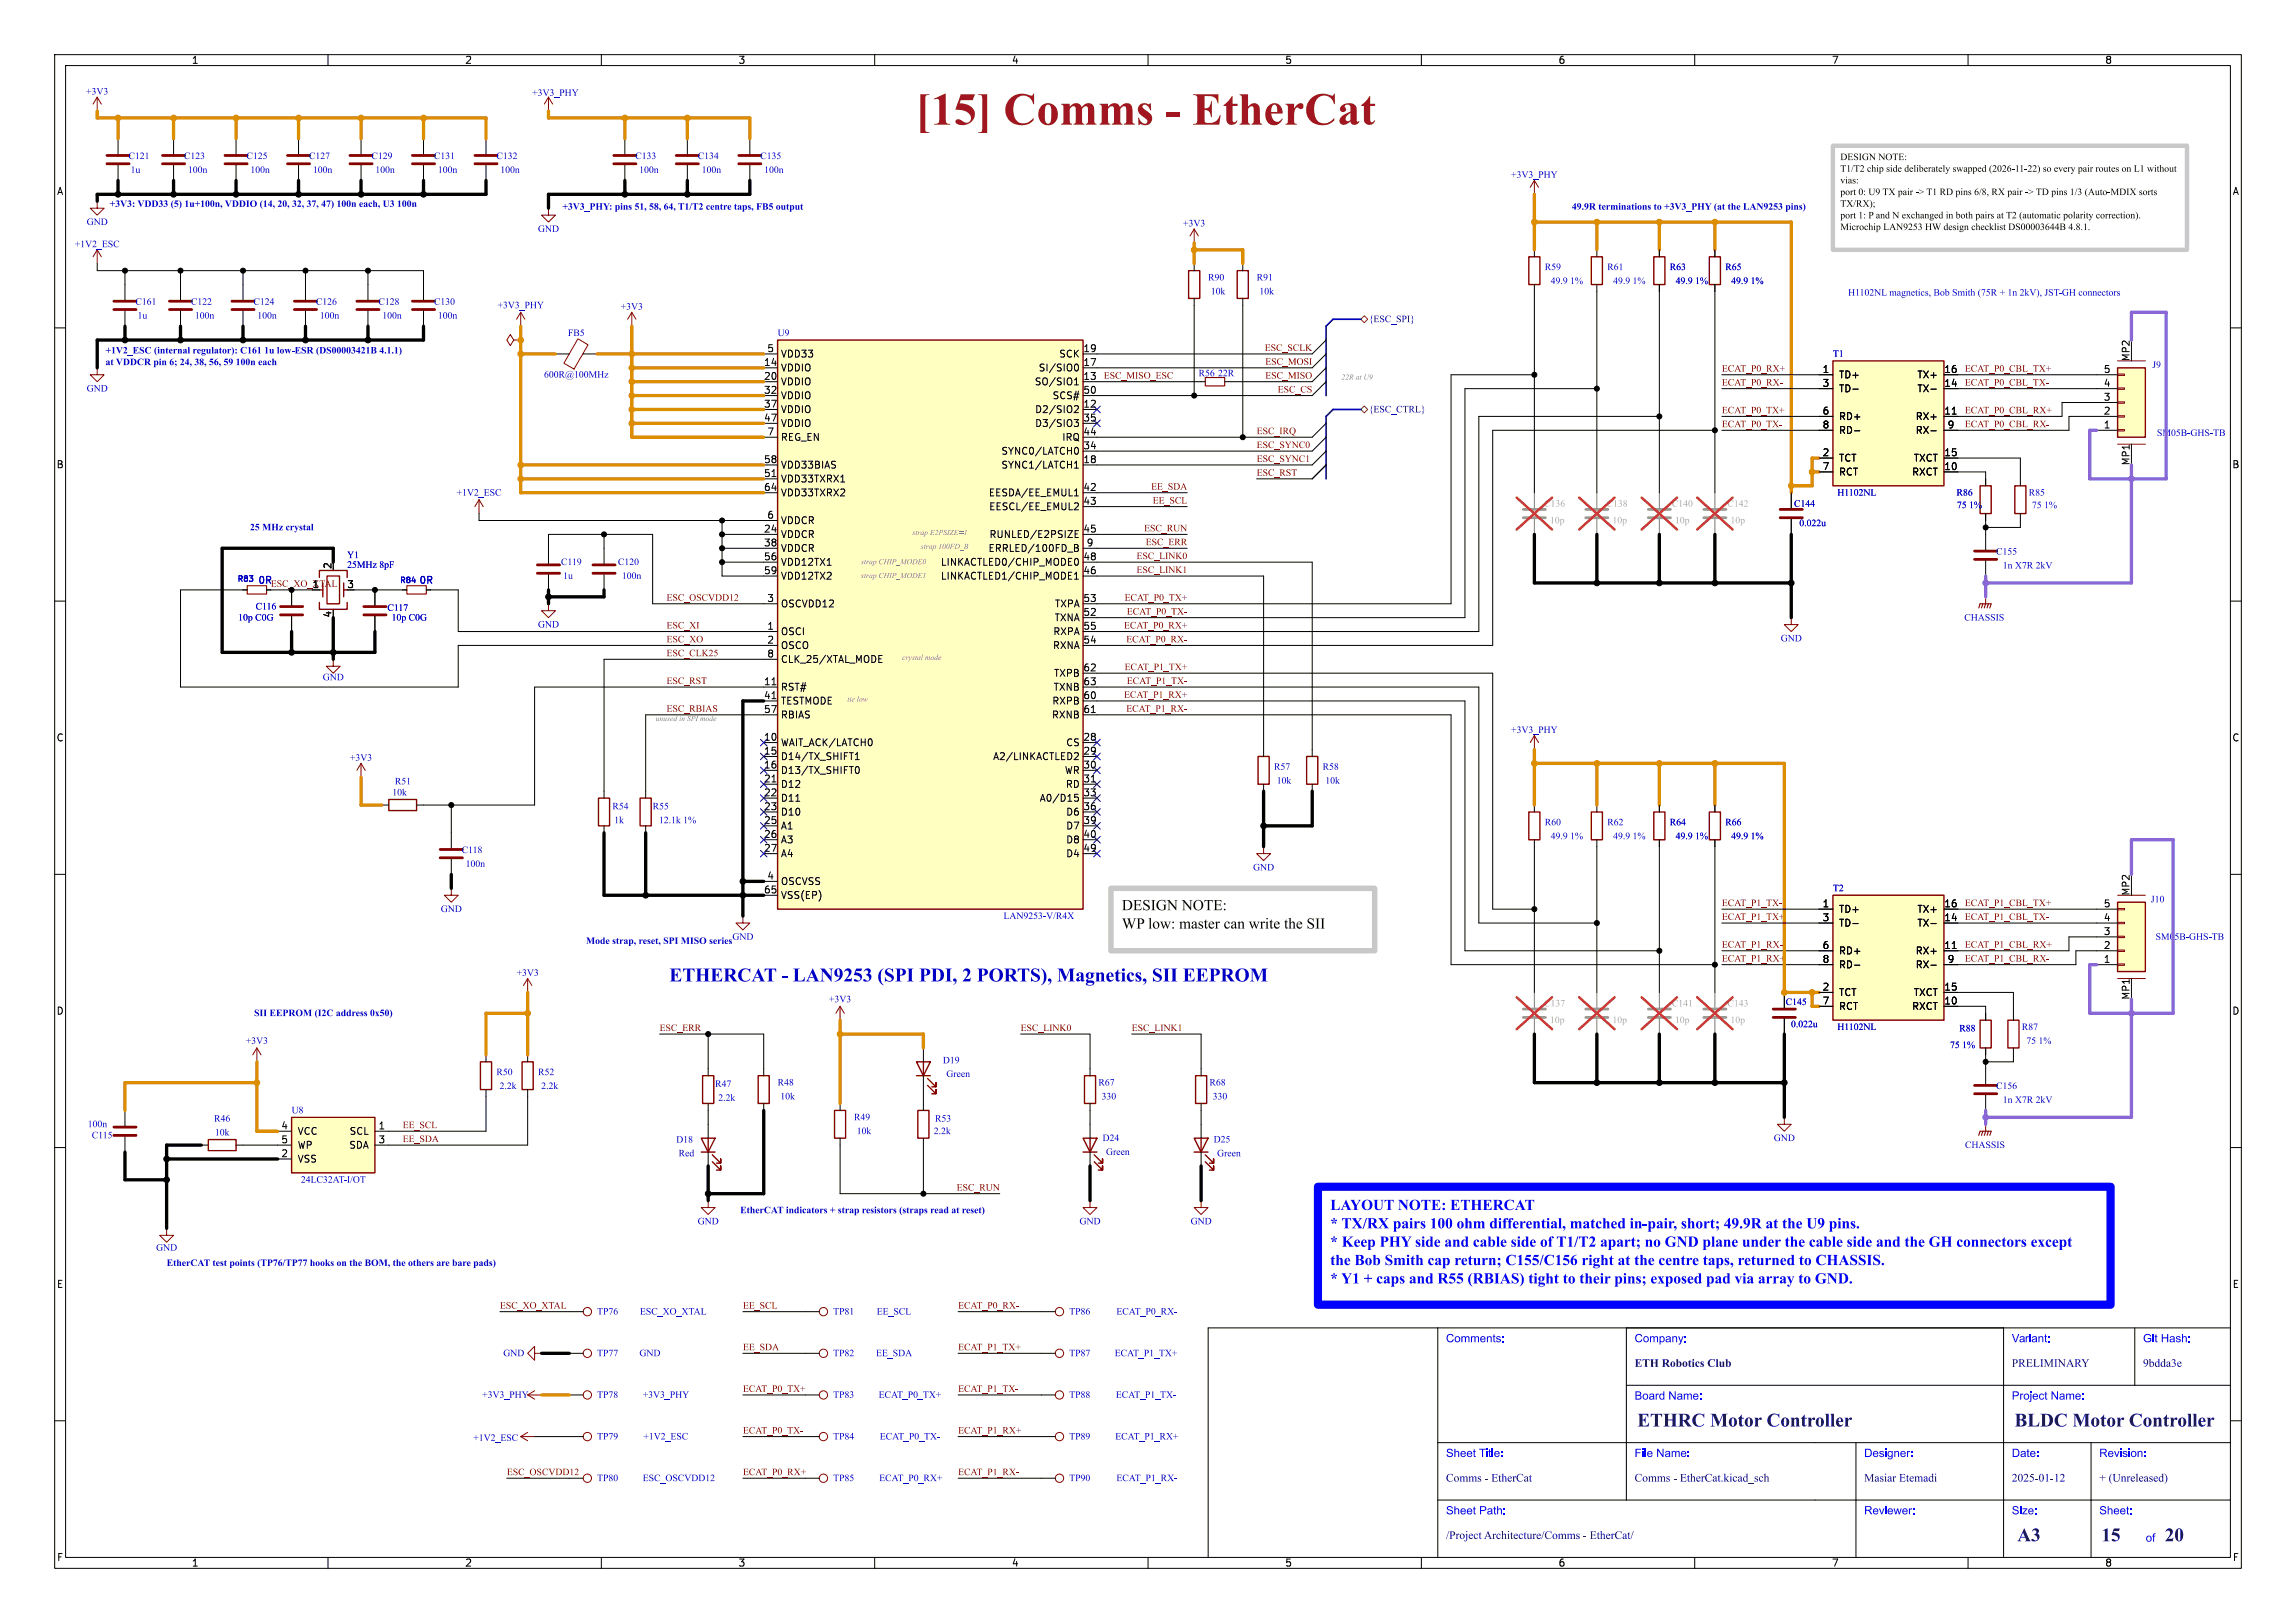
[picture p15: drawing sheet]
<svg xmlns="http://www.w3.org/2000/svg" width="420mm" height="297mm" viewBox="0 0 420 297" stroke-linecap="round" stroke-linejoin="round" font-family="sans-serif">
<defs><g id="words">
<text font-size="8.4" fill="#a21622" x="167.5" y="25">[15]Comms- EtherCat</text>
<text font-size="3.5" fill="#0000c2" x="122.4" y="180">ETHERCAT - LAN9253(SPI PDI, 2 PORTS),Magnetics,SII EEPROM</text>
<g font-size="3.5" fill="#00007f">
<text x="299.5" y="261.9">ETHRC Motor Controller</text>
<text x="368.5" y="261.9">BLDC Motor Controller</text>
<text x="369" y="282.9">A3</text>
<text x="384.4" y="282.9">15</text>
<text x="396" y="282.9">20</text>
</g>
<g font-size="2.8">
<text x="205.2" y="167.7">DESIGNNOTE:</text>
<text x="205.2" y="171">WPlow: mastercanwrite theSII</text>
</g>
<g font-size="2.8" fill="#00f">
<text x="243.3" y="222.5">LAYOUT NOTE: ETHERCAT</text>
<text x="243.3" y="225.9">* TX/RX pairs100ohmdifferential,matchedin-pair,short;49.9Rat theU9 pins.</text>
<text x="243.3" y="229.3">* KeepPHY sideandcablesideofT1/T2 apart;noGND planeunderthecablesideandtheGH connectors</text>
<text x="243.3" y="232.6">theBobSmithcapreturn;C155/C156rightat thecentretaps,returnedtoCHASSIS.</text>
<text x="371.5" y="229.3">except</text>
<text x="243.3" y="236">* Y1 + capsandR55(RBIAS) tighttotheirpins;exposedpadviaarray toGND.</text>
</g>
<g font-size="2.1" fill="#00f">
<text x="264.5" y="246.2">Comments:</text>
<text x="299" y="246.2">Company:</text>
<text x="368" y="246.2">Variant:</text>
<text x="392" y="246.2">Git Hash:</text>
<text x="299" y="256.7">Board Name:</text>
<text x="368" y="256.7">Project Name:</text>
<text x="264.5" y="267.2">Sheet Title:</text>
<text x="299" y="267.2">File Name:</text>
<text x="341" y="267.2">Designer:</text>
<text x="368" y="267.2">Date:</text>
<text x="384" y="267.2">Revision:</text>
<text x="264.5" y="277.7">Sheet Path:</text>
<text x="341" y="277.7">Reviewer:</text>
<text x="368" y="277.7">Size:</text>
<text x="384" y="277.7">Sheet:</text>
<text x="392.5" y="282.7">of</text>
</g>
<g font-size="2.1" fill="#00007f">
<text x="299" y="250.7">ETH RoboticsClub</text>
<text x="368" y="250.7">PRELIMINARY</text>
<text x="392" y="250.7">9bdda3e</text>
<text x="264.5" y="271.7">Comms- EtherCat</text>
<text x="299" y="271.7">Comms- EtherCat.kicad_sch</text>
<text x="341" y="271.7">MasiarEtemadi</text>
<text x="368" y="271.7">2025-01-12</text>
<text x="384" y="271.7">+ (Unreleased)</text>
<text x="264.5" y="282.2">/ProjectArchitecture/Comms- EtherCat/</text>
</g>
<g font-size="1.8">
<text x="35" y="11.9">1</text>
<text x="85" y="11.9">2</text>
<text x="135" y="11.9">3</text>
<text x="185" y="11.9">4</text>
<text x="235" y="11.9">5</text>
<text x="285" y="11.9">6</text>
<text x="335" y="11.9">7</text>
<text x="385" y="11.9">8</text>
<text x="336.6" y="30">DESIGNNOTE:</text>
<text x="10.3" y="35.9">A</text>
<text x="336.6" y="32.1">T1/T2chipsidedeliberatelyswapped(2026-11-22)soeverypairroutesonL1 without</text>
<text x="336.6" y="34.3">vias:</text>
<text x="408.3" y="35.9">A</text>
<text x="336.6" y="36.4">port0: U9 TX pair-&gt; T1 RD pins6/8,RX pair-&gt; TD pins1/3(Auto-MDIX sorts</text>
<text x="336.6" y="38.5">TX/RX);</text>
<text x="336.6" y="40.7">port1: PandN exchangedin bothpairsatT2 (automaticpolaritycorrection).</text>
<text x="336.6" y="42.8">MicrochipLAN9253HW designchecklistDS00003644B4.8.1.</text>
<text x="140.3" y="64.5">5</text>
<text x="142.7" y="65.6">VDD33</text>
<text x="193.7" y="65.6">SCK</text>
<text x="198.1" y="64.5">19</text>
<text x="139.7" y="67.1">14</text>
<text x="139.7" y="69.6">20</text>
<text x="142.7" y="68.2">VDDIO</text>
<text x="142.7" y="70.7">VDDIO</text>
<text x="189.2" y="70.7">SO/SIO1</text>
<text x="189.9" y="68.2">SI/SIO0</text>
<text x="198.1" y="67.1">17</text>
<text x="198.1" y="69.6">13</text>
<text x="333.3" y="68.3">1</text>
<text x="333.3" y="70.9">3</text>
<text x="336.3" y="69.4">TD+</text>
<text x="336.3" y="72">TD-</text>
<text x="350.6" y="69.4">TX+</text>
<text x="350.6" y="72">TX-</text>
<text x="355.6" y="68.3">16</text>
<text x="355.6" y="70.9">14</text>
<text x="384.7" y="70.9">4</text>
<text x="384.7" y="68.3">5</text>
<text x="389.6" y="66.2" transform="rotate(-90 389.6 66.2)">MP2</text>
<text x="139.7" y="72.1">32</text>
<text x="139.7" y="74.7">37</text>
<text x="139.7" y="77.2">47</text>
<text x="142.7" y="73.3">VDDIO</text>
<text x="142.7" y="75.8">VDDIO</text>
<text x="189.2" y="75.8">D2/SIO2</text>
<text x="192.4" y="73.3">SCS#</text>
<text x="198.1" y="72.1">50</text>
<text x="198.1" y="74.7">12</text>
<text x="198.1" y="77.2">35</text>
<text x="333.3" y="75.9">6</text>
<text x="336.3" y="77.1">RD+</text>
<text x="350.3" y="77.1">RX+</text>
<text x="355.6" y="75.9">11</text>
<text x="384.7" y="75.9">2</text>
<text x="384.7" y="73.4">3</text>
<text x="140.3" y="79.8">7</text>
<text x="142.7" y="78.3">VDDIO</text>
<text x="142.7" y="80.9">REG_EN</text>
<text x="183.1" y="83.4">SYNC0/LATCH0</text>
<text x="189.2" y="78.3">D3/SIO3</text>
<text x="194.2" y="80.9">IRQ</text>
<text x="198.1" y="79.8">44</text>
<text x="198.1" y="82.3">34</text>
<text x="333.3" y="78.5">8</text>
<text x="333.3" y="83.6">2</text>
<text x="336.3" y="79.6">RD-</text>
<text x="350.3" y="79.6">RX-</text>
<text x="355.6" y="83.6">15</text>
<text x="356.2" y="78.5">9</text>
<text x="384.7" y="78.5">1</text>
<text x="10.3" y="85.9">B</text>
<text x="139.7" y="84.8">58</text>
<text x="139.7" y="87.4">51</text>
<text x="139.7" y="89.9">64</text>
<text x="142.7" y="86">VDD33BIAS</text>
<text x="142.7" y="88.5">VDD33TXRX1</text>
<text x="183.1" y="86">SYNC1/LATCH1</text>
<text x="198.1" y="84.8">18</text>
<text x="198.1" y="89.9">42</text>
<text x="333.3" y="86.1">7</text>
<text x="336.3" y="84.7">TCT</text>
<text x="336.3" y="87.2">RCT</text>
<text x="349.7" y="87.2">RXCT</text>
<text x="350" y="84.7">TXCT</text>
<text x="355.6" y="86.1">10</text>
<text x="389.6" y="85.3" transform="rotate(-90 389.6 85.3)">MP1</text>
<text x="408.2" y="85.9">B</text>
<text x="140.3" y="95">6</text>
<text x="142.7" y="91">VDD33TXRX2</text>
<text x="180.8" y="91">EESDA/EE_EMUL1</text>
<text x="180.8" y="93.6">EESCL/EE_EMUL2</text>
<text x="198.1" y="92.5">43</text>
<text x="139.7" y="97.5">24</text>
<text x="139.7" y="100.1">38</text>
<text x="142.7" y="96.1">VDDCR</text>
<text x="142.7" y="98.7">VDDCR</text>
<text x="142.7" y="101.2">VDDCR</text>
<text x="180.7" y="101.2">ERRLED/100FD_B</text>
<text x="180.9" y="98.7">RUNLED/E2PSIZE</text>
<text x="198.1" y="97.5">45</text>
<text x="198.7" y="100.1">9</text>
<text x="49.5" y="107.6">ESC_XO_XTAL</text>
<text x="57.1" y="107.7">1</text>
<text x="60.7" y="104.2" transform="rotate(-90 60.7 104.2)">2</text>
<text x="63.4" y="107.7">3</text>
<text x="139.7" y="102.6">56</text>
<text x="139.7" y="105.2">59</text>
<text x="142.7" y="103.7">VDD12TX1</text>
<text x="142.7" y="106.3">VDD12TX2</text>
<text x="172" y="103.7">LINKACTLED0/CHIP_MODE0</text>
<text x="172" y="106.3">LINKACTLED1/CHIP_MODE1</text>
<text x="198.1" y="102.6">48</text>
<text x="198.1" y="105.2">46</text>
<text x="60.7" y="113.1" transform="rotate(-90 60.7 113.1)">4</text>
<text x="140.3" y="110.2">3</text>
<text x="142.7" y="111.4">OSCVDD12</text>
<text x="192.8" y="113.9">TXNA</text>
<text x="192.9" y="111.4">TXPA</text>
<text x="198.1" y="110.2">53</text>
<text x="198.1" y="112.8">52</text>
<text x="140.3" y="115.3">1</text>
<text x="140.3" y="117.9">2</text>
<text x="142.7" y="116.4">OSCI</text>
<text x="142.7" y="119">OSCO</text>
<text x="192.5" y="119">RXNA</text>
<text x="192.6" y="116.4">RXPA</text>
<text x="198.1" y="115.3">55</text>
<text x="198.1" y="117.9">54</text>
<text x="139.7" y="125.5">11</text>
<text x="140.3" y="120.4">8</text>
<text x="142.7" y="121.5">CLK_25/XTAL_MODE</text>
<text x="192.7" y="124.1">TXPB</text>
<text x="198.1" y="122.9">62</text>
<text x="198.1" y="125.5">63</text>
<text x="139.7" y="128">41</text>
<text x="139.7" y="130.6">57</text>
<text x="142.7" y="126.6">RST#</text>
<text x="142.7" y="129.1">TESTMODE</text>
<text x="142.7" y="131.7">RBIAS</text>
<text x="192.3" y="131.7">RXNB</text>
<text x="192.4" y="129.1">RXPB</text>
<text x="192.6" y="126.6">TXNB</text>
<text x="198.1" y="128">60</text>
<text x="198.1" y="130.6">61</text>
<text x="10.3" y="135.9">C</text>
<text x="139.7" y="135.6">10</text>
<text x="142.7" y="136.8">WAIT_ACK/LATCH0</text>
<text x="194.9" y="136.8">CS</text>
<text x="198.1" y="135.6">28</text>
<text x="408.2" y="135.9">C</text>
<text x="139.7" y="138.2">15</text>
<text x="139.7" y="140.7">16</text>
<text x="139.7" y="143.3">21</text>
<text x="142.7" y="139.3">D14/TX_SHIFT1</text>
<text x="142.7" y="141.8">D13/TX_SHIFT0</text>
<text x="181.6" y="139.3">A2/LINKACTLED2</text>
<text x="194.7" y="141.8">WR</text>
<text x="198.1" y="138.2">29</text>
<text x="198.1" y="140.7">30</text>
<text x="198.1" y="143.3">31</text>
<text x="139.7" y="145.8">22</text>
<text x="139.7" y="148.3">23</text>
<text x="142.7" y="144.4">D12</text>
<text x="142.7" y="146.9">D11</text>
<text x="142.7" y="149.5">D10</text>
<text x="190.1" y="146.9">A0/D15</text>
<text x="194.9" y="144.4">RD</text>
<text x="194.9" y="149.5">D6</text>
<text x="198.1" y="145.8">33</text>
<text x="198.1" y="148.3">36</text>
<text x="139.7" y="150.9">25</text>
<text x="139.7" y="153.4">26</text>
<text x="139.7" y="156">27</text>
<text x="142.7" y="152">A1</text>
<text x="142.7" y="154.5">A3</text>
<text x="194.9" y="152">D7</text>
<text x="194.9" y="154.5">D8</text>
<text x="198.1" y="150.9">39</text>
<text x="198.1" y="153.4">40</text>
<text x="198.1" y="156">49</text>
<text x="140.3" y="161">4</text>
<text x="142.7" y="157.1">A4</text>
<text x="194.9" y="157.1">D4</text>
<text x="139.7" y="163.6">65</text>
<text x="142.7" y="162.2">OSCVSS</text>
<text x="142.7" y="164.7">VSS(EP)</text>
<text x="333.3" y="166.1">1</text>
<text x="336.3" y="167.2">TD+</text>
<text x="350.6" y="167.2">TX+</text>
<text x="355.6" y="166.1">16</text>
<text x="384.7" y="166.1">5</text>
<text x="389.6" y="164" transform="rotate(-90 389.6 164)">MP2</text>
<text x="333.3" y="168.7">3</text>
<text x="333.3" y="173.7">6</text>
<text x="336.3" y="169.8">TD-</text>
<text x="350.6" y="169.8">TX-</text>
<text x="355.6" y="168.7">14</text>
<text x="355.6" y="173.7">11</text>
<text x="384.7" y="173.7">2</text>
<text x="384.7" y="171.2">3</text>
<text x="384.7" y="168.7">4</text>
<text x="333.3" y="176.3">8</text>
<text x="336.3" y="174.9">RD+</text>
<text x="336.3" y="177.4">RD-</text>
<text x="350.3" y="174.9">RX+</text>
<text x="350.3" y="177.4">RX-</text>
<text x="356.2" y="176.3">9</text>
<text x="384.7" y="176.3">1</text>
<text x="10.3" y="185.9">D</text>
<text x="333.3" y="181.4">2</text>
<text x="333.3" y="183.9">7</text>
<text x="336.3" y="182.5">TCT</text>
<text x="336.3" y="185">RCT</text>
<text x="349.7" y="185">RXCT</text>
<text x="350" y="182.5">TXCT</text>
<text x="355.6" y="181.4">15</text>
<text x="355.6" y="183.9">10</text>
<text x="389.6" y="183" transform="rotate(-90 389.6 183)">MP1</text>
<text x="408.2" y="185.9">D</text>
<text x="51.4" y="206.8">4</text>
<text x="51.4" y="209.3">5</text>
<text x="54.4" y="207.9">VCC</text>
<text x="63.9" y="207.9">SCL</text>
<text x="69.1" y="206.8">1</text>
<text x="69.1" y="209.3">3</text>
<text x="51.4" y="211.8">2</text>
<text x="54.4" y="210.4">WP</text>
<text x="54.4" y="213">VSS</text>
<text x="63.8" y="210.4">SDA</text>
<text x="10.3" y="235.9">E</text>
<text x="408.3" y="235.9">E</text>
<text x="10.3" y="285.9">F</text>
<text x="35" y="286.9">1</text>
<text x="85" y="286.9">2</text>
<text x="135" y="286.9">3</text>
<text x="185" y="286.9">4</text>
<text x="235" y="286.9">5</text>
<text x="285" y="286.9">6</text>
<text x="335" y="286.9">7</text>
<text x="385" y="286.9">8</text>
<text x="408.3" y="285.9">F</text>
</g>
<g font-size="1.8" fill="#0000c2">
<text x="15.7" y="17.8">+3V3</text>
<text x="97.3" y="18">+3V3_PHY</text>
<text x="23.5" y="29.6">C121</text>
<text x="33.6" y="29.6">C123</text>
<text x="45.1" y="29.6">C125</text>
<text x="56.5" y="29.6">C127</text>
<text x="67.9" y="29.6">C129</text>
<text x="79.4" y="29.6">C131</text>
<text x="90.8" y="29.6">C132</text>
<text x="116.2" y="29.6">C133</text>
<text x="127.6" y="29.6">C134</text>
<text x="139.1" y="29.6">C135</text>
<text x="23.9" y="32.1">1u</text>
<text x="34.4" y="32.1">100n</text>
<text x="45.8" y="32.1">100n</text>
<text x="57.2" y="32.1">100n</text>
<text x="68.7" y="32.1">100n</text>
<text x="80.1" y="32.1">100n</text>
<text x="91.5" y="32.1">100n</text>
<text x="116.9" y="32.1">100n</text>
<text x="128.4" y="32.1">100n</text>
<text x="139.8" y="32.1">100n</text>
<text x="276.4" y="33">+3V3_PHY</text>
<text x="15.9" y="41.6">GND</text>
<text x="20.1" y="38.1">+3V3: VDD33 (5) 1u+100n,VDDIO (14,20,32,37,47)100neach,U3</text>
<text x="72.7" y="38.1">100n</text>
<text x="102.9" y="38.6">+3V3_PHY:pins51,58,64,T1/T2 centretaps,FB5output</text>
<text x="216.4" y="41.9">+3V3</text>
<text x="287.5" y="38.6">49.9Rterminationsto+3V3_PHY(at theLAN9253pins)</text>
<text x="13.7" y="45.7">+1V2_ESC</text>
<text x="98.4" y="42.9">GND</text>
<text x="221" y="51.8">R90</text>
<text x="229.9" y="51.8">R91</text>
<text x="282.6" y="49.9">R59</text>
<text x="283.7" y="52.4">49.91%</text>
<text x="294" y="49.9">R61</text>
<text x="295.1" y="52.4">49.91%</text>
<text x="305.4" y="49.9">R63</text>
<text x="306.5" y="52.4">49.91%</text>
<text x="315.6" y="49.9">R65</text>
<text x="316.7" y="52.4">49.91%</text>
<text x="24.8" y="56.2">C161</text>
<text x="25.2" y="58.8">1u</text>
<text x="34.9" y="56.2">C122</text>
<text x="35.6" y="58.8">100n</text>
<text x="46.3" y="56.2">C124</text>
<text x="47.1" y="58.8">100n</text>
<text x="57.8" y="56.2">C126</text>
<text x="58.5" y="58.8">100n</text>
<text x="69.2" y="56.2">C128</text>
<text x="69.9" y="58.8">100n</text>
<text x="79.4" y="56.2">C130</text>
<text x="80.1" y="58.8">100n</text>
<text x="91" y="56.9">+3V3_PHY</text>
<text x="113.5" y="57.1">+3V3</text>
<text x="221.5" y="54.3">10k</text>
<text x="230.4" y="54.3">10k</text>
<text x="338.1" y="54.6">H1102NLmagnetics,BobSmith(75R+ 1n2kV), JST-GHconnectors</text>
<text x="19.3" y="64.9">+1V2_ESC(internalregulator):C1611ulow-ESR(DS00003421B4.1.1)</text>
<text x="103.9" y="61.9">FB5</text>
<text x="142.2" y="61.9">U9</text>
<text x="335.3" y="65.8">T1</text>
<text x="19.3" y="67">at VDDCR pin6; 24,38,56,59100neach</text>
<text x="99.5" y="69.6">600R@100MHz</text>
<text x="219.2" y="69.3">R56</text>
<text x="222.8" y="69.3">22R</text>
<text x="393.7" y="67.8">J9</text>
<text x="15.9" y="72.1">GND</text>
<text x="394.6" y="80.2">SM05B-GHS-TB</text>
<text x="83.5" y="91.2">+1V2_ESC</text>
<text x="328.2" y="93.2">C144</text>
<text x="336.1" y="91.2">H1102NL</text>
<text x="357.9" y="91.2">R86</text>
<text x="358" y="93.4">751%</text>
<text x="371.1" y="91.2">R85</text>
<text x="371.7" y="93.4">751%</text>
<text x="45.7" y="97.3">25MHz crystal</text>
<text x="329.1" y="96.7">0.022u</text>
<text x="365.1" y="102">C155</text>
<text x="47.2" y="107">0R</text>
<text x="63.5" y="104.4">25MHz8pF</text>
<text x="63.5" y="102.6">Y1</text>
<text x="76.6" y="107">0R</text>
<text x="102.6" y="103.9">C119</text>
<text x="103" y="106.4">1u</text>
<text x="113" y="103.9">C120</text>
<text x="113.8" y="106.4">100n</text>
<text x="366.3" y="104.5">1nX7R 2kV</text>
<text x="46.8" y="112">C116</text>
<text x="70.9" y="112.2">C117</text>
<text x="43.6" y="114">10pC0G</text>
<text x="71.6" y="114">10pC0G</text>
<text x="98.4" y="115.3">GND</text>
<text x="325.7" y="117.8">GND</text>
<text x="359.3" y="114">CHASSIS</text>
<text x="59" y="124.9">GND</text>
<text x="276.4" y="134.6">+3V3_PHY</text>
<text x="64" y="139.7">+3V3</text>
<text x="72.2" y="144">R51</text>
<text x="233" y="141.3">R57</text>
<text x="233.5" y="143.9">10k</text>
<text x="241.9" y="141.3">R58</text>
<text x="242.4" y="143.9">10k</text>
<text x="71.8" y="146">10k</text>
<text x="112" y="148.6">R54</text>
<text x="119.4" y="148.6">R55</text>
<text x="112.4" y="151.1">1k</text>
<text x="120.5" y="151.1">12.1k1%</text>
<text x="282.6" y="151.5">R60</text>
<text x="283.7" y="154">49.91%</text>
<text x="294" y="151.5">R62</text>
<text x="295.1" y="154">49.91%</text>
<text x="305.4" y="151.5">R64</text>
<text x="306.5" y="154">49.91%</text>
<text x="315.6" y="151.5">R66</text>
<text x="316.7" y="154">49.91%</text>
<text x="84.4" y="156.6">C118</text>
<text x="85.2" y="159.1">100n</text>
<text x="229.2" y="159.7">GND</text>
<text x="80.6" y="167.4">GND</text>
<text x="335.3" y="163.5">T2</text>
<text x="393.4" y="165.6">J10</text>
<text x="107.2" y="172.9">Modestrap,reset,SPI MISO series</text>
<text x="134" y="172.4">GND</text>
<text x="183.6" y="168.6">LAN9253-V/R4X</text>
<text x="394.3" y="172.4">SM05B-GHS-TB</text>
<text x="94.5" y="179">+3V3</text>
<text x="151.6" y="183.9">+3V3</text>
<text x="326.6" y="184.4">C145</text>
<text x="45" y="191.5">+3V3</text>
<text x="46.5" y="186.2">SII EEPROM (I2C address0x50)</text>
<text x="327.6" y="188.4">0.022u</text>
<text x="336.1" y="188.9">H1102NL</text>
<text x="358.4" y="189.2">R88</text>
<text x="369.8" y="188.9">R87</text>
<text x="370.7" y="191.5">751%</text>
<text x="90.8" y="197.2">R50</text>
<text x="98.4" y="197.2">R52</text>
<text x="172.5" y="195">D19</text>
<text x="173.1" y="197.5">Green</text>
<text x="356.7" y="192.2">751%</text>
<text x="91.4" y="199.7">2.2k</text>
<text x="99" y="199.7">2.2k</text>
<text x="130.8" y="199.4">R47</text>
<text x="131.4" y="201.9">2.2k</text>
<text x="142.2" y="199.1">R48</text>
<text x="142.7" y="201.6">10k</text>
<text x="200.9" y="199.1">R67</text>
<text x="201.5" y="201.6">330</text>
<text x="221.2" y="199.1">R68</text>
<text x="221.8" y="201.6">330</text>
<text x="365.1" y="199.7">C156</text>
<text x="366.3" y="202.3">1nX7R 2kV</text>
<text x="16" y="206.7">100n</text>
<text x="16.8" y="208.8">C115</text>
<text x="39.2" y="205.7">R46</text>
<text x="39.3" y="208.3">10k</text>
<text x="53.3" y="204.2">U8</text>
<text x="123.7" y="209.6">D18</text>
<text x="156.2" y="205.5">R49</text>
<text x="156.7" y="208">10k</text>
<text x="170.8" y="208">2.2k</text>
<text x="171" y="205.7">R53</text>
<text x="201.7" y="209.3">D24</text>
<text x="222" y="209.5">D25</text>
<text x="324.5" y="209.3">GND</text>
<text x="124.1" y="212.1">Red</text>
<text x="202.3" y="211.8">Green</text>
<text x="222.6" y="212.1">Green</text>
<text x="359.4" y="210.5">CHASSIS</text>
<text x="55" y="216.9">24LC32AT-I/OT</text>
<text x="127.6" y="224.5">GND</text>
<text x="135.4" y="222.2">EtherCATindicators+ strapresistors(strapsreadat reset)</text>
<text x="197.5" y="224.5">GND</text>
<text x="217.8" y="224.5">GND</text>
<text x="28.6" y="229.3">GND</text>
<text x="30.5" y="231.9">EtherCATtestpoints(TP76/TP77hooksontheBOM, theothersarebarepads)</text>
<text x="109.2" y="241">TP76</text>
<text x="117.1" y="241">ESC_XO_XTAL</text>
<text x="152.4" y="241">TP81</text>
<text x="160.4" y="241">EE_SCL</text>
<text x="195.6" y="241">TP86</text>
<text x="204.2" y="241">ECAT_P0_RX-</text>
<text x="92.1" y="248.6">GND</text>
<text x="109.2" y="248.6">TP77</text>
<text x="117" y="248.6">GND</text>
<text x="152.4" y="248.6">TP82</text>
<text x="160.2" y="248.6">EE_SDA</text>
<text x="195.6" y="248.6">TP87</text>
<text x="203.9" y="248.6">ECAT_P1_TX+</text>
<text x="88.2" y="256.3">+3V3_PHY</text>
<text x="109.2" y="256.3">TP78</text>
<text x="117.6" y="256.3">+3V3_PHY</text>
<text x="152.4" y="256.3">TP83</text>
<text x="160.7" y="256.3">ECAT_P0_TX+</text>
<text x="195.6" y="256.3">TP88</text>
<text x="204.1" y="256.3">ECAT_P1_TX-</text>
<text x="109.2" y="263.9">TP79</text>
<text x="117.7" y="263.9">+1V2_ESC</text>
<text x="152.4" y="263.9">TP84</text>
<text x="160.9" y="263.9">ECAT_P0_TX-</text>
<text x="195.6" y="263.9">TP89</text>
<text x="204" y="263.9">ECAT_P1_RX+</text>
<text x="86.6" y="264.1">+1V2_ESC</text>
<text x="109.2" y="271.5">TP80</text>
<text x="117.6" y="271.5">ESC_OSCVDD12</text>
<text x="152.4" y="271.5">TP85</text>
<text x="160.8" y="271.5">ECAT_P0_RX+</text>
<text x="195.6" y="271.5">TP90</text>
<text x="204.2" y="271.5">ECAT_P1_RX-</text>
</g>
<g font-size="1.8" fill="#000084">
<text x="250.4" y="59.4">{ESC_SPI}</text>
<text x="250.4" y="75.9">{ESC_CTRL}</text>
</g>
<g font-size="1.8" fill="#840000">
<text x="231.3" y="64.4">ESC_SCLK</text>
<text x="201.9" y="69.5">ESC_MISO_ESC</text>
<text x="231.4" y="69.5">ESC_MISO</text>
<text x="231.4" y="67">ESC_MOSI</text>
<text x="315" y="68.2">ECAT_P0_RX+</text>
<text x="315" y="70.8">ECAT_P0_RX-</text>
<text x="359.4" y="68.2">ECAT_P0_CBL_TX+</text>
<text x="359.4" y="70.8">ECAT_P0_CBL_TX-</text>
<text x="233.7" y="72">ESC_CS</text>
<text x="315" y="75.9">ECAT_P0_TX+</text>
<text x="359.4" y="75.9">ECAT_P0_CBL_RX+</text>
<text x="229.9" y="79.7">ESC_IRQ</text>
<text x="229.9" y="82.2">ESC_SYNC0</text>
<text x="315" y="78.4">ECAT_P0_TX-</text>
<text x="359.4" y="78.4">ECAT_P0_CBL_RX-</text>
<text x="210.6" y="89.8">EE_SDA</text>
<text x="229.9" y="87.3">ESC_RST</text>
<text x="229.9" y="84.7">ESC_SYNC1</text>
<text x="210.9" y="92.4">EE_SCL</text>
<text x="209.3" y="97.4">ESC_RUN</text>
<text x="209.6" y="100">ESC_ERR</text>
<text x="207.9" y="102.5">ESC_LINK0</text>
<text x="207.9" y="105.1">ESC_LINK1</text>
<text x="121.9" y="110.1">ESC_OSCVDD12</text>
<text x="205.7" y="110.1">ECAT_P0_TX+</text>
<text x="206.1" y="112.7">ECAT_P0_TX-</text>
<text x="121.9" y="115.2">ESC_XI</text>
<text x="121.9" y="117.8">ESC_XO</text>
<text x="205.6" y="115.2">ECAT_P0_RX+</text>
<text x="206" y="117.8">ECAT_P0_RX-</text>
<text x="121.9" y="120.3">ESC_CLK25</text>
<text x="121.9" y="125.4">ESC_RST</text>
<text x="205.7" y="122.8">ECAT_P1_TX+</text>
<text x="206.1" y="125.4">ECAT_P1_TX-</text>
<text x="121.9" y="130.5">ESC_RBIAS</text>
<text x="205.6" y="127.9">ECAT_P1_RX+</text>
<text x="206" y="130.5">ECAT_P1_RX-</text>
<text x="315" y="166">ECAT_P1_TX-</text>
<text x="359.4" y="166">ECAT_P1_CBL_TX+</text>
<text x="315" y="173.6">ECAT_P1_RX-</text>
<text x="315" y="168.6">ECAT_P1_TX+</text>
<text x="359.4" y="173.6">ECAT_P1_CBL_RX+</text>
<text x="359.4" y="168.6">ECAT_P1_CBL_TX-</text>
<text x="315" y="176.2">ECAT_P1_RX+</text>
<text x="359.4" y="176.2">ECAT_P1_CBL_RX-</text>
<text x="120.6" y="188.9">ESC_ERR</text>
<text x="186.7" y="188.9">ESC_LINK0</text>
<text x="207" y="188.9">ESC_LINK1</text>
<text x="73.7" y="206.7">EE_SCL</text>
<text x="73.7" y="209.2">EE_SDA</text>
<text x="175" y="218.1">ESC_RUN</text>
<text x="91.4" y="239.7">ESC_XO_XTAL</text>
<text x="135.9" y="239.7">EE_SCL</text>
<text x="175.3" y="239.7">ECAT_P0_RX-</text>
<text x="135.9" y="247.3">EE_SDA</text>
<text x="175.3" y="247.3">ECAT_P1_TX+</text>
<text x="135.9" y="254.9">ECAT_P0_TX+</text>
<text x="175.3" y="254.9">ECAT_P1_TX-</text>
<text x="135.9" y="262.5">ECAT_P0_TX-</text>
<text x="175.3" y="262.5">ECAT_P1_RX+</text>
<text x="92.7" y="270.2">ESC_OSCVDD12</text>
<text x="135.9" y="270.2">ECAT_P0_RX+</text>
<text x="175.3" y="270.2">ECAT_P1_RX-</text>
</g>
<g font-size="1.8" fill="#abaaa8">
<text x="282.4" y="93.2">C136</text>
<text x="293.9" y="93.2">C138</text>
<text x="305.8" y="93.2">C140</text>
<text x="316" y="93.2">C142</text>
<text x="283.5" y="96.2">10p</text>
<text x="294.9" y="96.2">10p</text>
<text x="306.4" y="96.2">10p</text>
<text x="316.5" y="96.2">10p</text>
<text x="282.4" y="184.6">C137</text>
<text x="305.8" y="184.6">C141</text>
<text x="316" y="184.6">C143</text>
<text x="283.5" y="187.7">10p</text>
<text x="294.9" y="187.7">10p</text>
<text x="306.4" y="187.7">10p</text>
<text x="316.5" y="187.7">10p</text>
</g>
<g font-size="1.4" fill="#808080">
<text x="245.4" y="69.6">22RatU9</text>
<text x="166.9" y="98.1">strapE2PSIZE=1</text>
<text x="168.4" y="100.6">strap100FD_B</text>
<text x="157.5" y="106">strapCHIP_MODE1</text>
<text x="157.5" y="103.4">strapCHIP_MODE0</text>
<text x="165" y="120.9">crystalmode</text>
<text x="155" y="128.6">tie low</text>
<text x="119.9" y="132.1">unusedin SPImode</text>
</g>
<g font-size="1.4" fill="#0000c2">
<text x="43.4" y="106.7">R83</text>
<text x="73.1" y="106.9">R84</text>
</g>
</g></defs>
<g fill="none" stroke="#000" stroke-width=".18">
<path d="M10 10h400v277h-400zM12 12h396v273h-396zM60 10v2M110 10v2M160 10v2M210 10v2M260 10v2M310 10v2M360 10v2M218.4 44.5h.1M218.4 48.3v1.2M218.4 54.6v1.3"/>
<path d="M10 60h2M408 60h2M10 110h2M53.3 108v2.7M53.3 112.8v2.8M408 110h2M231.1 137.2v1.2M240 137.2v1.2M10 160h2M231.1 154.9h.1M231.1 143.5v1.3M240 143.5v1.3"/>
<path d="M280.7 147.3v1.3M280.7 153.7v1.2M292.1 147.3v1.3M292.1 153.7v1.2M408 160h2M47 194.3h.1M88.9 193v1.3M88.9 199.4v1.3M96.5 181.6h.1M96.5 193v1.3M96.5 199.4v1.3M139.7 195.6v1.3"/>
<path d="M153.7 186.7h.1M168.9 191.8v2.5M168.9 196.9v2.5M199.4 195.6v1.3M219.7 195.6v1.3M10 210h2M22.9 203.2v2.8M22.9 208v2.8M36.8 209.6h1.3M43.2 209.6h1.2M139.7 201.9v1.3M153.7 201.9v1.3"/>
<path d="M153.7 208.3v1.3M168.9 201.9v1.3M168.9 208.3v1.3M199.4 219.7h.1M199.4 201.9v1.3M219.7 219.7h.1M219.7 201.9v1.3M219.7 205.7v2.6M219.7 210.8v2.6M326.4 204.5h.1M408 210h2M30.5 224.8h.1"/>
<path d="M104.1 255.3h2.6M147.3 247.6h2.6M147.3 255.3h2.6M147.3 240h2.6M190.5 247.6h2.5M190.5 255.3h2.5M190.5 240h2.5M263 243v42M297.5 253.5h110.5M297.5 243v31.5M366.5 243v42M390.5 243v10.5"/>
<path d="M408 243h-187v42M10 260h2M147.3 270.5h2.6M147.3 262.9h2.6M190.5 270.5h2.5M190.5 262.9h2.5M263 274.5h145M263 264h145M339.5 264v21M382.5 264v21M408 260h2M60 285v2"/>
<path d="M110 285v2M160 285v2M210 285v2M260 285v2M310 285v2M360 285v2"/>
</g>
<g fill="none" stroke="#840000" stroke-width=".25">
<path d="M217.4 49.5h2.1v5.1h-2.1zM230.1 138.4h2.1v5.1h-2.1zM239 138.4h2v5.1h-2zM279.7 148.6h2v5.1h-2zM291.1 148.6h2v5.1h-2zM87.9 194.3h2v5.1h-2zM95.5 194.3h2v5.1h-2zM138.7 196.9h2v5h-2zM167.6 194.3h2.6l-1.3 2.6zM167.6 196.9h2.6M168.9 194.3v2.6M169.7 198.6l1.5 1.6v-.8v.8h-.8"/>
<path d="M169.7 197.4l1.5 1.5v-.8v.8h-.8M198.4 196.9h2v5h-2zM218.7 196.9h2v5h-2zM38.1 208.5h5.1v2.1h-5.1zM152.7 203.2h2v5.1h-2zM167.9 203.2h2v5.1h-2zM218.4 208.3h2.6l-1.3 2.5zM218.4 210.8h2.6M219.7 208.3v2.5M220.5 212.6l1.5 1.5v-.7v.7h-.8M220.5 211.3l1.5 1.6v-.8v.8h-.8"/>
</g>
<g fill="none" stroke="#840000" stroke-width=".18">
<path d="M218.4 41.9l-.7 1.3M218.4 41.9l.8 1.3M218.4 41.9v2.6M231.1 154.9v1.3h1.3l-1.3 1.3-1.2-1.3h1.2M96.5 179.1l-.7 1.2M96.5 179.1l.8 1.2M96.5 179.1v2.5M47 191.8l-.8 1.2M47 191.8l.8 1.2M47 191.8v2.5M153.7 184.2l-.8 1.2M153.7 184.2l.7 1.2"/>
<path d="M153.7 184.2v2.5M199.4 219.7v1.3h1.3l-1.3 1.2-1.3-1.2h1.3M219.7 219.7v1.3h1.3l-1.3 1.2-1.3-1.2h1.3M326.4 204.5v1.2h1.3l-1.3 1.3-1.3-1.3h1.3M30.5 224.8v1.3h1.2l-1.2 1.2-1.3-1.2h1.3"/>
<circle cx="107.4" cy="255.3" r=".76"/>
<circle cx="150.6" cy="240" r=".76"/>
<circle cx="150.6" cy="255.3" r=".76"/>
<circle cx="150.6" cy="247.6" r=".76"/>
<circle cx="193.8" cy="255.3" r=".76"/>
<circle cx="193.8" cy="240" r=".76"/>
<circle cx="193.8" cy="247.6" r=".76"/>
<circle cx="150.6" cy="262.9" r=".76"/>
<circle cx="150.6" cy="270.5" r=".76"/>
<circle cx="193.8" cy="262.9" r=".76"/>
<circle cx="193.8" cy="270.5" r=".76"/>
</g>
<path d="M278.6 184.7h4.1M278.6 186.2h4.1M311.7 184.7h4M311.7 186.2h4" fill="none" stroke="#9c9b98" stroke-width=".51"/>
<path d="M280.7 181.6v2.8M280.7 186.4v2.8M313.7 181.6v2.8M313.7 186.4v2.8" fill="none" stroke="#7a7a77" stroke-width=".18"/>
<path d="M277.4 182.5l6.5 5.8M283.9 182.5l-6.5 5.8M310.5 182.5l6.4 5.8M316.9 182.5l-6.4 5.8" fill="none" stroke="#e12e31" stroke-width=".46"/>
<path d="M51.3 111h4.1M51.3 112.5h4.1M20.8 207.8h4.1M20.8 206.2h4.1" fill="none" stroke="#840000" stroke-width=".51"/>
<path d="M220.5 69.1h3.5v1.5h-3.5z" fill="none" stroke="#840000" stroke-width=".2"/>
<path d="M53.3 204.5h15.3v10.1h-15.3z" fill="#ffffc2"/>
<path d="M302.5 148.6h2v5.1h-2zM312.7 148.6h2v5.1h-2zM128.5 196.9h2.1v5h-2.1zM53.3 204.5h15.3v10.1h-15.3zM128.3 208.3h2.5l-1.3 2.5zM128.3 210.8h2.5M129.5 208.3v2.5M130.3 212.6l1.5 1.5v-.7v.7h-.7M130.3 211.3l1.5 1.6v-.8v.8h-.7" fill="none" stroke="#840000" stroke-width=".25"/>
<g fill="none" stroke="#000" stroke-width=".18">
<path d="M327.7 113h.1M61 120.7h.1M303.5 147.3v1.3M303.5 153.7v1.2M313.7 147.3v1.3M313.7 153.7v1.2M129.5 195.6v1.3M50.8 207h2.5M50.8 209.6h2.5M50.8 212.1h2.5M68.6 207h2.5M68.6 209.6h2.5"/>
<path d="M129.5 219.7h.1M129.5 201.9v1.3M129.5 205.7v2.6M129.5 210.8v2.6M99.1 247.6h.1M104.1 240h2.6M104.1 247.6h2.6M104.1 262.9h2.6"/>
</g>
<g fill="none" stroke="#840000" stroke-width=".18">
<path d="M327.7 113v1.3h1.2l-1.2 1.3-1.3-1.3h1.3M61 120.7v1.2h1.2l-1.2 1.3-1.3-1.3h1.3M280.7 134.6l-.8 1.3M280.7 134.6l.7 1.3M280.7 134.6v2.6M129.5 219.7v1.3h1.3l-1.3 1.2-1.2-1.2h1.2M96.5 255.3l1.3 .7M96.5 255.3h2.6M97.8 247.6v-1.2l-1.3 1.2 1.3 1.3v-1.3h1.3M97.8 254.5l-1.3 .8M95.2 262.9l1.3 .8M95.2 262.9h2.6"/>
<path d="M96.5 262.1l-1.3 .8"/>
<circle cx="107.4" cy="240" r=".76"/>
<circle cx="107.4" cy="247.6" r=".76"/>
<circle cx="107.4" cy="262.9" r=".76"/>
<circle cx="107.4" cy="270.5" r=".76"/>
</g>
<path d="M290.1 184.7h4M290.1 186.2h4M301.5 184.7h4.1M301.5 186.2h4.1" fill="none" stroke="#9c9b98" stroke-width=".51"/>
<path d="M292.1 181.6v2.8M292.1 186.4v2.8M303.5 181.6v2.8M303.5 186.4v2.8" fill="none" stroke="#7a7a77" stroke-width=".18"/>
<path d="M288.9 182.5l6.4 5.8M295.3 182.5l-6.4 5.8M300.3 182.5l6.5 5.8M306.8 182.5l-6.5 5.8" fill="none" stroke="#e12e31" stroke-width=".46"/>
<path d="M335.3 66h20.3v22.9h-20.3z" fill="#ffffc2"/>
<path d="M335.3 66h20.3v22.9h-20.3z" fill="none" stroke="#840000" stroke-width=".25"/>
<g fill="none" stroke="#000" stroke-width=".18">
<path d="M44.4 52.1v2.8M44.4 56.9v2.8M332.7 68.6h2.6M332.7 71.1h2.6M332.7 76.2h2.6M332.7 78.7h2.6M338.9 71.2h1M339.2 78.8h1M353.2 71.2h1M353.2 78.8h1M355.6 68.6h2.5M355.6 71.1h2.5"/>
<path d="M355.6 76.2h2.5M355.6 78.7h2.5M357.1 75.8h.7M332.7 83.8h2.6M332.7 86.4h2.6M355.6 83.8h2.5M355.6 86.4h2.5M100.3 110.5h.1M100.3 100.3v2.8M100.3 105.2v2.8M110.5 100.3v2.8M110.5 105.2v2.8"/>
</g>
<path d="M42.4 55.1h4.1M42.4 56.6h4.1M98.3 103.4h4.1M98.3 104.9h4.1M108.5 103.4h4M108.5 104.9h4" fill="none" stroke="#840000" stroke-width=".51"/>
<path d="M87.6 91.4l-.7 1.3M87.6 91.4l.8 1.3M87.6 91.4v2.6M100.3 110.5v1.3h1.3l-1.3 1.2-1.2-1.2h1.2" fill="none" stroke="#840000" stroke-width=".18"/>
<path d="M387.3 165.1h5.1v12.7h-5.1z" fill="#ffffc2"/>
<path d="M363.2 109.2v1.3M387.3 176.4h1.3v.3h-1.3zM387.3 173.9h1.3v.2h-1.3zM387.3 171.3h1.3v.3h-1.3zM387.3 168.8h1.3v.2h-1.3zM387.3 166.2h1.3v.3h-1.3zM387.3 179.1h5.1M387.3 163.8h5.1" fill="none" stroke="#840000" stroke-width=".18"/>
<path d="M387.3 165.1h5.1v12.7h-5.1z" fill="none" stroke="#840000" stroke-width=".25"/>
<path d="M383.5 176.5h3.8M383.5 174h3.8M383.5 171.5h3.8M383.5 168.9h3.8M383.5 166.4h3.8M389.9 160v3.8M389.9 179.1v3.8" fill="none" stroke="#000" stroke-width=".18"/>
<path d="M361.9 111.3l.3-.8h2l-.2 .8M362.7 110.5l-.2 .8M363.2 110.5l-.2 .8M363.7 110.5l-.2 .8" fill="none" stroke="#840000" stroke-width=".2"/>
<path d="M278.6 93.2h4.1M278.6 94.7h4.1M290.1 93.2h4M290.1 94.7h4M301.5 93.2h4.1M301.5 94.7h4.1M311.7 93.2h4M311.7 94.7h4" fill="none" stroke="#9c9b98" stroke-width=".51"/>
<path d="M280.7 90.2v2.8M280.7 95v2.8M292.1 90.2v2.8M292.1 95v2.8M303.5 90.2v2.8M303.5 95v2.8M313.7 90.2v2.8M313.7 95v2.8" fill="none" stroke="#7a7a77" stroke-width=".18"/>
<path d="M277.4 91.1l6.5 5.8M283.9 91.1l-6.5 5.8M288.9 91.1l6.4 5.8M295.3 91.1l-6.4 5.8M300.3 91.1l6.5 5.8M306.8 91.1l-6.5 5.8M310.5 91.1l6.4 5.8M316.9 91.1l-6.4 5.8" fill="none" stroke="#e12e31" stroke-width=".46"/>
<path d="M387.3 67.3h5.1v12.7h-5.1z" fill="#ffffc2"/>
<path d="M280.7 33l-.8 1.3M280.7 33l.7 1.3M280.7 33v2.6M387.3 78.6h1.3v.3h-1.3zM387.3 76.1h1.3v.2h-1.3zM387.3 73.5h1.3v.3h-1.3zM387.3 71h1.3v.2h-1.3zM387.3 68.5h1.3v.2h-1.3zM387.3 66h5.1M387.3 81.3h5.1" fill="none" stroke="#840000" stroke-width=".18"/>
<path d="M279.7 47h2v5.1h-2zM291.1 47h2v5.1h-2zM302.5 47h2v5.1h-2zM312.7 47h2v5.1h-2zM387.3 67.3h5.1v12.7h-5.1zM362.2 88.9h2v5.1h-2zM368.6 88.9h2v5.1h-2z" fill="none" stroke="#840000" stroke-width=".25"/>
<g fill="none" stroke="#000" stroke-width=".18">
<path d="M33 52.1v2.8M33 56.9v2.8M280.7 45.7v1.3M280.7 52.1v1.2M292.1 45.7v1.3M292.1 52.1v1.2M303.5 45.7v1.3M303.5 52.1v1.2M313.7 45.7v1.3M313.7 52.1v1.2M383.5 78.7h3.8M383.5 76.2h3.8"/>
<path d="M383.5 73.7h3.8M383.5 71.1h3.8M383.5 68.6h3.8M389.9 62.2v3.8M327.7 90.2v2.8M327.7 95v2.8M363.2 87.6v1.3M363.2 94v1.3M363.2 97.8v2.8M369.6 87.6v1.3M369.6 94v1.3M389.9 81.3v3.8"/>
<path d="M363.2 102.6v2.8M363.2 195.6v2.8M363.2 200.4v2.8"/>
</g>
<path d="M31 55.1h4.1M31 56.6h4.1M325.6 93.2h4.1M325.6 94.7h4.1M361.2 100.8h4.1M361.2 102.4h4.1M361.2 198.6h4.1M361.2 200.2h4.1" fill="none" stroke="#840000" stroke-width=".51"/>
<path d="M335.3 163.8h20.3v22.9h-20.3z" fill="#ffffc2"/>
<g fill="none" stroke="#840000" stroke-width=".25">
<path d="M226.3 49.5h2v5.1h-2zM58.4 105.7v-1.3h5.1v1.3M58.4 110.2v1.3h5.1v-1.3M59.1 106.7v2.5M59.8 105.4h2.3v5.1h-2.3zM61 111.5v.3M62.9 106.7v2.5M62.9 108h.6M71.1 146.3h5.1v2h-5.1zM109.5 146.1h2v5h-2zM117.1 146.1h2v5h-2zM335.3 163.8h20.3v22.9h-20.3z"/>
<path d="M362.2 186.7h2v5.1h-2zM367.3 186.7h2v5.1h-2zM198.1 208.3h2.6l-1.3 2.5zM198.1 210.8h2.6M199.4 208.3v2.5M200.2 212.6l1.5 1.5v-.7v.7h-.8M200.2 211.3l1.5 1.6v-.8v.8h-.8"/>
</g>
<g fill="none" stroke="#000" stroke-width=".18">
<path d="M17.8 20.3h.1M17.8 36.8h.1M21.6 25.4v2.8M21.6 30.2v2.8M31.7 25.4v2.8M31.7 30.2v2.8M43.2 25.4v2.8M43.2 30.2v2.8M54.6 25.4v2.8M54.6 30.2v2.8M66 25.4v2.8M66 30.2v2.8"/>
<path d="M77.5 25.4v2.8M77.5 30.2v2.8M88.9 25.4v2.8M88.9 30.2v2.8M100.3 38.1h.1M114.3 25.4v2.8M114.3 30.2v2.8M125.7 25.4v2.8M125.7 30.2v2.8M137.2 25.4v2.8M137.2 30.2v2.8M22.9 52.1v2.8"/>
<path d="M22.9 56.9v2.8M55.9 52.1v2.8M55.9 56.9v2.8M67.3 52.1v2.8M67.3 56.9v2.8M77.5 52.1v2.8M77.5 56.9v2.8M115.6 59.7h.1M227.3 48.3v1.2M227.3 54.6v1.3M17.8 67.3h.1M95.2 62.2h.1"/>
<path d="M101.6 64.8h2.5M106.7 64.8h2.5M44.4 108h.8M48.8 108h.7M68.6 108v2.7M68.6 112.8v2.8M73.7 108h.7M78 108h.7M69.8 147.3h1.3M76.2 147.3h1.3M82.5 152.4v2.8M82.5 157.2v2.8"/>
<path d="M110.5 144.8v1.3M110.5 151.1v1.3M118.1 144.8v1.3M118.1 151.1v1.3M135.9 167.6h.1M332.7 166.4h2.6M332.7 168.9h2.6M332.7 174h2.6M332.7 176.5h2.6M338.9 169h1M339.2 176.6h1M353.2 169h1"/>
<path d="M353.2 176.6h1M355.6 166.4h2.5M355.6 168.9h2.5M355.6 174h2.5M355.6 176.5h2.5M357.1 173.6h.7M326.4 181.6v2.8M326.4 186.4v2.8M332.7 181.6h2.6M332.7 184.2h2.6M355.6 181.6h2.5M355.6 184.2h2.5"/>
<path d="M363.2 185.4v1.3M363.2 191.8v1.2M368.3 185.4v1.3M368.3 191.8v1.2M199.4 205.7v2.6M199.4 210.8v2.6"/>
</g>
<path d="M45.2 107.2h3.6v1.5h-3.6zM74.4 107.2h3.6v1.5h-3.6zM361.9 207.8l.3-.8h2l-.2 .8M362.7 207l-.2 .8M363.2 207l-.2 .8M363.7 207l-.2 .8" fill="none" stroke="#840000" stroke-width=".2"/>
<g fill="none" stroke="#840000" stroke-width=".18">
<path d="M17.8 17.8l-.8 1.3M17.8 17.8l.7 1.3M17.8 17.8v2.5M100.3 17.8l-.7 1.3M100.3 17.8l.8 1.3M100.3 17.8v2.5M17.8 36.8v1.3h1.2l-1.2 1.3-1.3-1.3h1.3M100.3 38.1v1.3h1.3l-1.3 1.2-1.2-1.2h1.2M17.8 45.7v2.6M17.8 45.7l-.8 1.3M17.8 45.7l.7 1.3M95.2 57.2l-.7 1.2"/>
<path d="M95.2 57.2l.8 1.2M95.2 57.2v2.5M115.6 57.2l-.8 1.2M115.6 57.2l.7 1.2M115.6 57.2v2.5M17.8 67.3v1.3h1.2l-1.2 1.3-1.3-1.3h1.3M94 62.2l-.7-1-.6 1 .6 1 .7-1h1.2M104.1 64.8h.1M105.7 62l1.9 1.1-2.6 4.4-1.9-1zM106.6 64.8h.1M135.9 167.6v1.3h1.3l-1.3 1.3-1.3-1.3h1.3M363.2 205.7v1.3"/>
</g>
<g fill="none" stroke="#840000" stroke-width=".51">
<path d="M19.6 28.4h4M19.6 30h4M29.7 28.4h4.1M29.7 30h4.1M41.1 28.4h4.1M41.1 30h4.1M52.6 28.4h4M52.6 30h4M64 28.4h4.1M64 30h4.1M75.4 28.4h4.1M75.4 30h4.1"/>
<path d="M86.9 28.4h4M86.9 30h4M112.3 28.4h4M112.3 30h4M123.7 28.4h4.1M123.7 30h4.1M135.1 28.4h4.1M135.1 30h4.1M20.8 55.1h4.1M20.8 56.6h4.1M53.8 55.1h4.1M53.8 56.6h4.1"/>
<path d="M65.3 55.1h4M65.3 56.6h4M75.4 55.1h4.1M75.4 56.6h4.1M66.5 111h4.1M66.5 112.5h4.1M80.5 155.4h4.1M80.5 157h4.1M324.4 184.7h4M324.4 186.2h4"/>
</g>
<path d="M142.2 62.2h55.9v104.2h-55.9z" fill="#ffffc2"/>
<path d="M142.2 62.2h55.9v104.2h-55.9z" fill="none" stroke="#840000" stroke-width=".25"/>
<g fill="none" stroke="#000" stroke-width=".18">
<path d="M17.8 48.3v1.2h59.7v2.6M22.9 49.5v2.6M33 49.5v2.6M44.4 49.5v2.6M55.9 49.5v2.6M67.3 49.5v2.6M218.4 55.9v16.5M227.3 55.9v24.1M280.7 53.3v36.9M292.1 53.3v36.9M303.5 45.7v1.3M303.5 52.1v38.1"/>
<path d="M313.7 45.7v1.3M313.7 52.1v38.1M139.7 64.8h2.5M139.7 67.3h2.5M139.7 69.9h2.5M139.7 72.4h2.5M139.7 74.9h2.5M139.7 77.5h2.5M196.5 76.8h.8l-.5 .5 .4 .1v.5l-.2 .1h-.5M196.5 74.4l.5-.2 .3 .4-.8 .9h.8M196.5 70.4h.8M196.5 69.5l.4-.3v1.2"/>
<path d="M196.6 66.9l.2-.3a.68 .68 0 0 1 .5 .7 .68 .68 0 0 1-.5 .6l-.2-.3M198.1 69.9h21.6M198.1 74.9h2.6M198.1 77.5h2.6M242.6 62.2l-2.6 2.6h-41.9M242.6 64.8l-2.6 2.5h-41.9M242.6 67.3l-2.6 2.6h-15.2M242.6 69.9l-2.6 2.5h-41.9M242.6 77.5l-2.6 2.5h-41.9M280.7 68.6h-15.3v41.9h-67.3M292.1 71.1h-24.1v41.9h-69.9M303.5 76.2h-33v39.4h-72.4"/>
<path d="M313.7 78.7h-40.7v39.4h-74.9M315 68.6h20.3M315 71.1h20.3M315 78.7h20.3M315 76.2h20.3M338.9 71.2h1M339.2 78.8h1M353.2 71.2h1M353.2 78.8h1M355.6 68.6h27.9M355.6 71.1h27.9M357.1 75.8h.7"/>
<path d="M383.5 76.2h-5v2.5h-22.9M383.5 73.7h-6.3v2.5h-21.6M87.6 94v1.3h54.6M110.5 97.8v2.5M132.1 97.8h10.1M132.1 95.3v10.1h10.1M139.7 80h2.5M139.7 85.1h2.5M139.7 87.6h2.5M139.7 90.2h2.5M141.2 87.2h.7M153.8 88.2h.7"/>
<path d="M196.5 99.6h.5l.2 .3-.2 .3 .2 .2 .1 .3-.3 .2h-.5zM196.5 84.8l.4-.4v1.3M196.5 85.7h.8M196.5 90.7h.8M196.7 89.8l.2-.3v1.2M196.7 97.7h.4M196.7 81.9h.1a.68 .68 0 0 1 .5 .6 .68 .68 0 0 1-.5 .6h-.1M196.7 92l.4 .1 .2 .3-.8 .9h.8M197.3 97.1h-.6v1.3h.6M198.1 90.2h19.1M198.1 97.8h19.1M198.1 92.7h19.1"/>
<path d="M242.6 82.6l-2.6 2.5h-41.9M242.6 85.1l-2.6 2.5h-10.1M242.6 80l-2.6 2.6h-41.9M327.7 90.2v2.8M327.7 95v2.8M332.7 83.8h2.6M332.7 86.4h2.6M355.6 86.4h7.6v2.5M355.6 83.8h14v3.8M363.2 94v3.8M369.6 95.3v1.2h-6.4M45.2 108h-12.2v17.7h50.8v-7.6h58.4"/>
<path d="M48.8 108h8.3M53.3 108v2.7M53.3 112.8v2.8M64.8 108h9.6M68.6 108v2.7M68.6 112.8v2.8M78 108h5.8v7.6h58.4M100.3 100.3v-2.5h19.1v12.7h22.8M132.1 100.3h10.1M132.1 102.9h10.1M151.3 103.4h.7M160.7 120h.7"/>
<path d="M196.5 100.2h.5M196.5 105.1l.4-.4v1.3M196.5 106h.8M196.7 102.3l.1-.1a.68 .68 0 0 1 .5 .6 .68 .68 0 0 1-.5 .6l-.3-.4zM198.1 100.3h19.1M198.1 102.9h41.9v34.3M198.1 105.4h33v31.8M139.7 128.3h2.5M139.7 135.9h2.5M139.7 138.4h2.5M141.2 125.3h.7M141.2 127.9h.7"/>
<path d="M142.2 120.7h-31.7v24.1M142.2 125.7h-44.4v21.6h-20.3M142.2 130.8h-24.1v14M155.4 137.7h.7M156.5 139h.7M156.5 138.1l.3-.4v1.3M160.7 120.6h.5M160.7 121.2h.7M196.6 137.8l.4-.1 .3 .4-.8 .9h.8M198.1 125.7h72.4v43.2h21.6M198.1 128.3h69.9v45.7h35.5M198.1 130.8h67.3v45.7h48.3"/>
<path d="M198.1 135.9h2.6M198.1 138.4h2.6M198.1 123.2h74.9v43.2h7.7M199.6 130.4h.8M66 142.2h.1M82.5 147.3v5.1M139.7 141h2.5M139.7 143.5h2.5M139.7 146.1h2.5M139.7 148.6h2.5M139.7 151.1h2.5M139.7 153.7h2.5"/>
<path d="M139.7 156.2h2.5M141.2 143.1h.7M145.6 146.6h.7M156.6 140.4l.2-.1a.68 .68 0 0 1 .4 .6 .68 .68 0 0 1-.4 .6l-.3-.4zM197.2 145.4h-.6l-.1 .6 .2-.2 .4 .1 .2 .2-.1 .4-.2 .1-.5-.1M198.1 141h2.6M198.1 143.5h2.6M198.1 146.1h2.6M198.1 148.6h2.6M198.1 151.1h2.6M198.1 153.7h2.6M198.1 156.2h2.6"/>
<path d="M199.6 143.1h.8M280.7 154.9v26.7M292.1 154.9v26.7M303.5 147.3v1.3M303.5 153.7v27.9M313.7 147.3v1.3M313.7 153.7v27.9M82.5 162.6h.1M139.7 161.3h2.5M139.7 163.8h2.5M315 174h20.3M315 176.5h20.3"/>
<path d="M315 168.9h20.3M315 166.4h20.3M338.9 169h1M339.2 176.6h1M353.2 169h1M353.2 176.6h1M355.6 168.9h27.9M355.6 166.4h27.9M357.1 173.6h.7M383.5 171.5h-5v2.5h-22.9M383.5 174h-3.8v2.5h-24.1M120.6 189.2h19.1v6.4"/>
<path d="M129.5 189.2v6.4M168.9 199.4v2.5M186.7 189.2h12.7v6.4M207 189.2h12.7v6.4M326.4 181.6v2.8M326.4 186.4v2.8M332.7 181.6h2.6M332.7 184.2h2.6M355.6 184.2h7.6v2.5M355.6 181.6h12.7v3.8M363.2 191.8v3.8M368.3 193v1.3h-5.1"/>
<path d="M44.4 209.6h6.4M88.9 200.7v6.3h-17.8M96.5 200.7v8.9h-25.4M129.5 203.2v2.5M153.7 209.6v8.8h29.2M168.9 209.6v8.8M199.4 203.2v2.5M219.7 203.2v2.5M91.4 240h12.7M135.9 240h11.4M135.9 255.3h11.4M135.9 247.6h11.4"/>
<path d="M175.3 240h15.2M175.3 255.3h15.2M175.3 247.6h15.2M92.7 270.5h11.4M97.8 262.9h6.3M135.9 262.9h11.4M135.9 270.5h11.4M175.3 262.9h15.2M175.3 270.5h15.2"/>
</g>
<path d="M66 139.7l-.7 1.3M66 139.7l.8 1.3M66 139.7v2.5M82.5 162.6v1.2h1.3l-1.3 1.3-1.2-1.3h1.2" fill="none" stroke="#840000" stroke-width=".18"/>
<path d="M248.9 58.4l.7-.6 .6 .6-.6 .7zM249.6 74.3l.6 .6-.6 .7-.7-.7z" fill="none" stroke="#725600" stroke-width=".18"/>
<path d="M248.9 58.4h-5.1l-1.2 1.3v12.7M248.9 74.9h-5.1l-1.2 1.3v11.4" fill="none" stroke="#000084" stroke-width=".3"/>
<g fill="none" stroke="#dc8e00" stroke-width=".61">
<path d="M17.8 20.3v1.3h71.1v3.8M21.6 21.6v3.8M31.7 21.6v3.8M43.2 21.6v3.8M54.6 21.6v3.8M66 21.6v3.8M77.5 21.6v3.8M100.3 20.3v1.3h36.9v3.8M114.3 21.6v3.8M125.7 21.6v3.8M280.7 35.6v10.1M95.2 59.7v30.5h44.5"/>
<path d="M115.6 59.7v20.3h24.1M218.4 45.7h8.9v2.6M218.4 44.5v3.8M280.7 40.6h47v49.6M292.1 40.6v5.1M303.5 40.6v5.1M313.7 40.6v5.1M95.2 64.8h6.4M109.2 64.8h30.5M115.6 77.5h24.1M115.6 69.9h24.1M115.6 67.3h24.1"/>
<path d="M115.6 74.9h24.1M115.6 72.4h24.1M95.2 87.6h44.5M95.2 85.1h44.5M331.5 86.4h1.2M332.7 83.8h-1.2v5.1h-3.8M280.7 137.2v10.1M280.7 139.7h45.7v41.9h6.3M292.1 139.7v7.6M303.5 139.7v7.6M313.7 139.7v7.6M66 142.2v5.1h3.8"/>
<path d="M47 194.3v12.7h3.8M47 198.1h-24.1v5.1M96.5 185.4h-7.6v7.6M96.5 181.6v11.4M153.7 186.7v15.2M153.7 189.2h15.2v2.6M331.5 181.6v2.6h1.2M99.1 255.3h5"/>
</g>
<g fill="none" stroke="#000" stroke-width=".61">
<path d="M21.6 33v2.6M31.7 33v2.6M43.2 33v2.6M54.6 33v2.6M66 33v2.6M77.5 33v2.6M88.9 33v2.6h-71.1v1.2M114.3 33v2.6M125.7 33v2.6M137.2 33v2.6h-36.9v2.5M22.9 59.7v2.5M33 59.7v2.5"/>
<path d="M44.4 59.7v2.5M55.9 59.7v2.5M67.3 59.7v2.5M77.5 59.7v2.5h-59.7v5.1M280.7 97.8v8.9h47M292.1 97.8v8.9M303.5 97.8v8.9M313.7 97.8v8.9M327.7 97.8v15.2M53.3 115.6v3.8M61 102.9v-2.6h-20.4v19.1h28v-3.8M61 113v7.7"/>
<path d="M100.3 108v2.5M110.5 108v1.2h-10.2M139.7 128.3h-3.8v39.3M110.5 152.4v11.4h29.2M118.1 152.4v11.4M231.1 144.8v10.1M240 144.8v6.3h-8.9M82.5 160v2.6M135.9 161.3h3.8M280.7 189.2v8.9h45.7M292.1 189.2v8.9M303.5 189.2v8.9"/>
<path d="M313.7 189.2v8.9M326.4 189.2v15.3M22.9 210.8v5.1h7.6M30.5 212.1h20.3M36.8 209.6h-6.3v15.2M129.5 213.4v6.3M139.7 203.2v15.2h-10.2M199.4 213.4v6.3M219.7 213.4v6.3M99.1 247.6h5"/>
</g>
<path d="M389.9 62.2v-5h6.3v30.4h-13.9v-8.9h1.2M389.9 85.1v21.6h-26.7M363.2 105.4v3.8M389.9 160v-6.3h7.6v31.7h-15.2v-8.9h1.2M389.9 182.9v21.6h-26.7M363.2 203.2v2.5" fill="none" stroke="#8b67d5" stroke-width=".61"/>
<g fill="none" stroke="#000084" stroke-width=".18">
<path d="M200.1 74.3l1.2 1.2M200.1 76.9l1.2 1.2M201.3 74.3l-1.2 1.2M201.3 76.9l-1.2 1.2M139.1 135.3l1.2 1.2M139.1 137.8l1.2 1.2M140.3 137.8l-1.2 1.2M140.3 135.3l-1.2 1.2M200.1 135.3l1.2 1.2M200.1 137.8l1.2 1.2M201.3 135.3l-1.2 1.2M201.3 137.8l-1.2 1.2"/>
<path d="M139.1 145.4l1.2 1.3M139.1 153.1l1.2 1.2M139.1 148l1.2 1.2M139.1 140.4l1.2 1.2M139.1 142.9l1.2 1.2M139.1 155.6l1.2 1.2M139.1 150.5l1.2 1.2M140.3 145.4l-1.2 1.3M140.3 153.1l-1.2 1.2M140.3 148l-1.2 1.2M140.3 140.4l-1.2 1.2M140.3 142.9l-1.2 1.2"/>
<path d="M140.3 155.6l-1.2 1.2M140.3 150.5l-1.2 1.2M200.1 148l1.2 1.2M200.1 155.6l1.2 1.2M200.1 150.5l1.2 1.2M200.1 140.4l1.2 1.2M200.1 145.4l1.2 1.3M200.1 142.9l1.2 1.2M200.1 153.1l1.2 1.2M201.3 148l-1.2 1.2M201.3 155.6l-1.2 1.2M201.3 150.5l-1.2 1.2"/>
<path d="M201.3 140.4l-1.2 1.2M201.3 145.4l-1.2 1.3M201.3 142.9l-1.2 1.2M201.3 153.1l-1.2 1.2"/>
</g>
<path d="M335.3 26.7h64.7v19h-64.7z" fill="none" stroke="#c8c8c8" stroke-width=".8"/>
<g fill="#000">
<path d="M339 30.2l-.4 1.3zM339.4 36.6l-.4 1.3zM342 36.6a.92 .92 0 0 1 0 1.6 1.2 1.2 0 0 0 0-1.6zM342.3 30.3l.3-.1v.6l.2-.2 .2 .1 .2 .7h-.4l.1-.2v-.4l-.1-.1-.2 .1v.6h.1h-.4l.1-.1 .1-.8zM345.3 38.8l.3-.1v1.1l.1 .1-.2 .1-.1-.1-.3 .1-.2-.3v-.2h.1l.1 .3h.3l-.1-.6h-.2l-.1 .3h-.1l.2-.3h.3v-.3zM346.7 30.3l.3-.1v1.1l.1 .1-.2 .1-.1-.2-.3 .1-.2-.3v-.1h.1l.1 .3h.3l-.1-.6h-.2l-.1 .3h-.1l.2-.4 .3 .1v-.4zM348.8 30.3l.3-.1v1.1l.1 .1-.2 .1-.1-.2-.3 .1-.2-.3v-.1h.1l.2 .3h.2l-.1-.6h-.1l-.2 .3h-.1l.2-.4 .3 .1v-.4zM350.1 30.3l.2-.1v1.1l.2 .1h-.4l.1-.1v-.8zM350.3 38.8l.3-.1v.6l.2-.2 .2 .1 .2 .8h-.4l.2-.2-.1-.5-.1-.1-.2 .2v.5l.2 .1h-.4l.1-.1v-.8zM351 30.3l.3-.1v.6a.39 .39 0 0 1 .6 .2 .39 .39 0 0 1-.5 .5l-.3-.2v-.5h.2v.5a.27 .27 0 0 0 .4-.2 .27 .27 0 0 0-.4-.3h-.2v-.4zM355.1 38.8l.2-.1v1.1l.2 .1-.3 .1v-.1l-.4 .1-.2-.3v-.2h.2l.1 .3h.3l-.1-.6h-.2l-.1 .3h-.2l.3-.3h.3v-.3zM355.4 30.3l.3-.1v1.1l.1 .1h-.4l.1-.1v-.8z"/>
<path d="M357.7 38.8l.3-.1v.6a.39 .39 0 0 1 .6 .2 .39 .39 0 0 1-.4 .5l-.3-.1v-.5h.1v.4a.27 .27 0 0 0 .4-.2 .27 .27 0 0 0-.4-.2h-.1v-.5zM360 38.8l.3-.1v.6l.2-.2 .2 .1 .2 .8h-.4l.1-.2v-.5l-.1-.1-.2 .2v.5l.1 .1h-.4l.1-.1 .1-.8zM362.4 34.5l-.4 1.2zM363 30.3l.3-.1v1.1l.1 .1-.3 .1v-.2l-.3 .1-.2-.3v-.1h.1l.1 .3h.3l-.1-.6h-.2l-.1 .3h-.1l.2-.4 .3 .1v-.4zM364.2 30.3l.2-.1a1.2 1.2 0 0 0 0 1.6l-.3-.2-.2-.5 .1-.5zM372.7 30.2a.92 .92 0 0 1 0 1.6 1.2 1.2 0 0 0 0-1.6zM379.2 38.8l.3-.1v1.2l.1 .1h-.4l.2-.1v-.8zM379.9 34.5l-.4 1.2zM381.7 34.6l.2-.1a1.2 1.2 0 0 0 0 1.6l-.3-.3-.2-.4 .1-.5zM390.6 38.7a.92 .92 0 0 1 0 1.6 1.2 1.2 0 0 0 0-1.6zM395 30.3l.3-.1v.6l.2-.2 .2 .1 .2 .7h-.4l.1-.2v-.4l-.1-.1-.2 .1v.6h.1h-.4l.1-.1v-.8zM341.8 41l.3-.1v.5l.2-.1h.2l.1 .8h-.3l.1-.2v-.4l-.1-.1-.2 .1v.5l.1 .1h-.4l.1-.1v-.8z"/>
<path d="M356 41l.3-.1v1.1h.1l-.2 .1-.1-.1-.3 .1-.2-.3v-.1h.1l.1 .3 .3-.1-.1-.5h-.2l-.1 .3h-.1l.2-.4h.3v-.3zM361.4 41l.3-.1v.5l.2-.1h.2l.2 .8h-.4l.1-.2v-.4l-.1-.1-.2 .1v.5l.1 .1h-.4l.1-.1v-.8zM363.9 41l.2-.1v.7l.3-.2v-.1h.3l-.4 .3 .4 .5h-.3l-.3-.5v.4l.2 .1h-.4l.1-.2v-.9zM364.8 41l.3-.1v1.1l.1 .1h-.4l.1-.1v-.8zM369.7 38.8l.2-.1a1.2 1.2 0 0 0 0 1.6l-.3-.2-.2-.4 .1-.5zM210.1 168.1l.4-.1v1.8l.2 .1h-.6l.2-.2v-1.2v-.3zM235.7 168.1l.4-.1v.9a.4 .4 0 0 1 .5-.3 .4 .4 0 0 1 .2 .6l.1 .6 .1 .1h-.6l.2-.1v-.8a.26 .26 0 0 0-.2-.2 .26 .26 0 0 0-.3 .2v.8l.2 .1h-.6l.2-.1v-1.3v-.3z"/>
<circle cx="349.1" cy="34.5" r=".09"/>
<circle cx="350.8" cy="30.3" r=".09"/>
<circle cx="356.2" cy="38.8" r=".09"/>
<circle cx="358.9" cy="34.5" r=".09"/>
<circle cx="363.3" cy="38.8" r=".09"/>
<circle cx="369.1" cy="34.5" r=".09"/>
<circle cx="375.9" cy="38.8" r=".09"/>
<circle cx="376.4" cy="34.5" r=".09"/>
<circle cx="381.3" cy="38.8" r=".09"/>
<circle cx="382" cy="30.3" r=".09"/>
<circle cx="388.6" cy="38.8" r=".09"/>
<circle cx="394.3" cy="30.3" r=".09"/>
<circle cx="231.8" cy="168.1" r=".14"/>
</g>
<path d="M241.1 217.2h145v21.6h-145z" fill="none" stroke="#00f" stroke-width="1.5"/>
<path d="M203.2 162.6h48.3v11.4h-48.3z" fill="none" stroke="#c8c8c8" stroke-width="1"/>
<g fill="#dc8e00" stroke="#dc8e00" stroke-width=".18">
<circle cx="115.6" cy="67.3" r=".52"/>
<circle cx="115.6" cy="72.4" r=".52"/>
<circle cx="115.6" cy="69.9" r=".52"/>
<circle cx="115.6" cy="77.5" r=".52"/>
<circle cx="115.6" cy="74.9" r=".52"/>
<circle cx="218.4" cy="45.7" r=".52"/>
<circle cx="280.7" cy="40.6" r=".52"/>
<circle cx="47" cy="198.1" r=".52"/>
<circle cx="96.5" cy="185.4" r=".52"/>
<circle cx="153.7" cy="189.2" r=".52"/>
<circle cx="95.3" cy="64.8" r=".52"/>
<circle cx="95.3" cy="62.2" r=".52"/>
<circle cx="31.8" cy="21.6" r=".52"/>
<circle cx="21.6" cy="21.6" r=".52"/>
<circle cx="43.2" cy="21.6" r=".52"/>
<circle cx="54.6" cy="21.6" r=".52"/>
<circle cx="125.7" cy="21.6" r=".52"/>
<circle cx="77.5" cy="21.6" r=".52"/>
<circle cx="66" cy="21.6" r=".52"/>
<circle cx="114.3" cy="21.6" r=".52"/>
<circle cx="115.6" cy="64.8" r=".52"/>
<circle cx="95.3" cy="85.1" r=".52"/>
<circle cx="95.3" cy="87.6" r=".52"/>
<circle cx="327.7" cy="88.9" r=".52"/>
<circle cx="292.1" cy="139.7" r=".52"/>
<circle cx="303.5" cy="139.7" r=".52"/>
<circle cx="313.7" cy="139.7" r=".52"/>
<circle cx="331.5" cy="86.4" r=".52"/>
<circle cx="292.1" cy="40.6" r=".52"/>
<circle cx="303.5" cy="40.6" r=".52"/>
<circle cx="313.7" cy="40.6" r=".52"/>
<circle cx="280.7" cy="139.7" r=".52"/>
<circle cx="326.4" cy="181.6" r=".52"/>
<circle cx="331.5" cy="181.6" r=".52"/>
</g>
<g fill="#000" stroke="#000" stroke-width=".18">
<circle cx="21.6" cy="35.6" r=".52"/>
<circle cx="31.8" cy="35.6" r=".52"/>
<circle cx="43.2" cy="35.6" r=".52"/>
<circle cx="54.6" cy="35.6" r=".52"/>
<circle cx="66" cy="35.6" r=".52"/>
<circle cx="77.5" cy="35.6" r=".52"/>
<circle cx="114.3" cy="35.6" r=".52"/>
<circle cx="125.7" cy="35.6" r=".52"/>
<circle cx="22.9" cy="49.5" r=".46"/>
<circle cx="33" cy="49.5" r=".46"/>
<circle cx="44.4" cy="49.5" r=".46"/>
<circle cx="55.9" cy="49.5" r=".46"/>
<circle cx="67.3" cy="49.5" r=".46"/>
<circle cx="22.9" cy="62.2" r=".52"/>
<circle cx="33" cy="62.2" r=".52"/>
<circle cx="44.5" cy="62.2" r=".52"/>
<circle cx="55.9" cy="62.2" r=".52"/>
<circle cx="67.3" cy="62.2" r=".52"/>
<circle cx="218.4" cy="72.4" r=".46"/>
<circle cx="280.7" cy="68.6" r=".46"/>
<circle cx="292.1" cy="71.1" r=".46"/>
<circle cx="303.5" cy="76.2" r=".46"/>
<circle cx="313.7" cy="78.7" r=".46"/>
<circle cx="110.5" cy="97.8" r=".46"/>
<circle cx="132.1" cy="95.3" r=".46"/>
<circle cx="132.1" cy="97.8" r=".46"/>
<circle cx="227.3" cy="80" r=".46"/>
<circle cx="363.2" cy="96.5" r=".46"/>
<circle cx="53.3" cy="119.4" r=".52"/>
<circle cx="61" cy="119.4" r=".52"/>
<circle cx="68.6" cy="108" r=".46"/>
<circle cx="100.3" cy="109.2" r=".52"/>
<circle cx="132.1" cy="102.9" r=".46"/>
<circle cx="132.1" cy="100.3" r=".46"/>
<circle cx="292.1" cy="106.7" r=".52"/>
<circle cx="303.5" cy="106.7" r=".52"/>
<circle cx="313.7" cy="106.7" r=".52"/>
<circle cx="327.7" cy="106.7" r=".52"/>
<circle cx="82.5" cy="147.3" r=".46"/>
<circle cx="231.1" cy="151.1" r=".52"/>
<circle cx="118.1" cy="163.8" r=".52"/>
<circle cx="135.9" cy="161.3" r=".52"/>
<circle cx="135.9" cy="163.8" r=".52"/>
<circle cx="280.7" cy="166.4" r=".46"/>
<circle cx="292.1" cy="168.9" r=".46"/>
<circle cx="303.5" cy="174" r=".46"/>
<circle cx="313.7" cy="176.5" r=".46"/>
<circle cx="129.5" cy="189.2" r=".46"/>
<circle cx="292.1" cy="198.1" r=".52"/>
<circle cx="303.5" cy="198.1" r=".52"/>
<circle cx="313.7" cy="198.1" r=".52"/>
<circle cx="326.4" cy="198.1" r=".52"/>
<circle cx="363.2" cy="194.3" r=".46"/>
<circle cx="30.5" cy="215.9" r=".52"/>
<circle cx="30.5" cy="212.1" r=".52"/>
<circle cx="129.5" cy="218.4" r=".52"/>
<circle cx="168.9" cy="218.4" r=".46"/>
</g>
<g fill="#8b67d5" stroke="#8b67d5" stroke-width=".18">
<circle cx="363.2" cy="106.7" r=".52"/>
<circle cx="389.9" cy="87.6" r=".52"/>
<circle cx="389.9" cy="185.4" r=".52"/>
<circle cx="363.2" cy="204.5" r=".52"/>
</g>
<use href="#words"/>
</svg>
